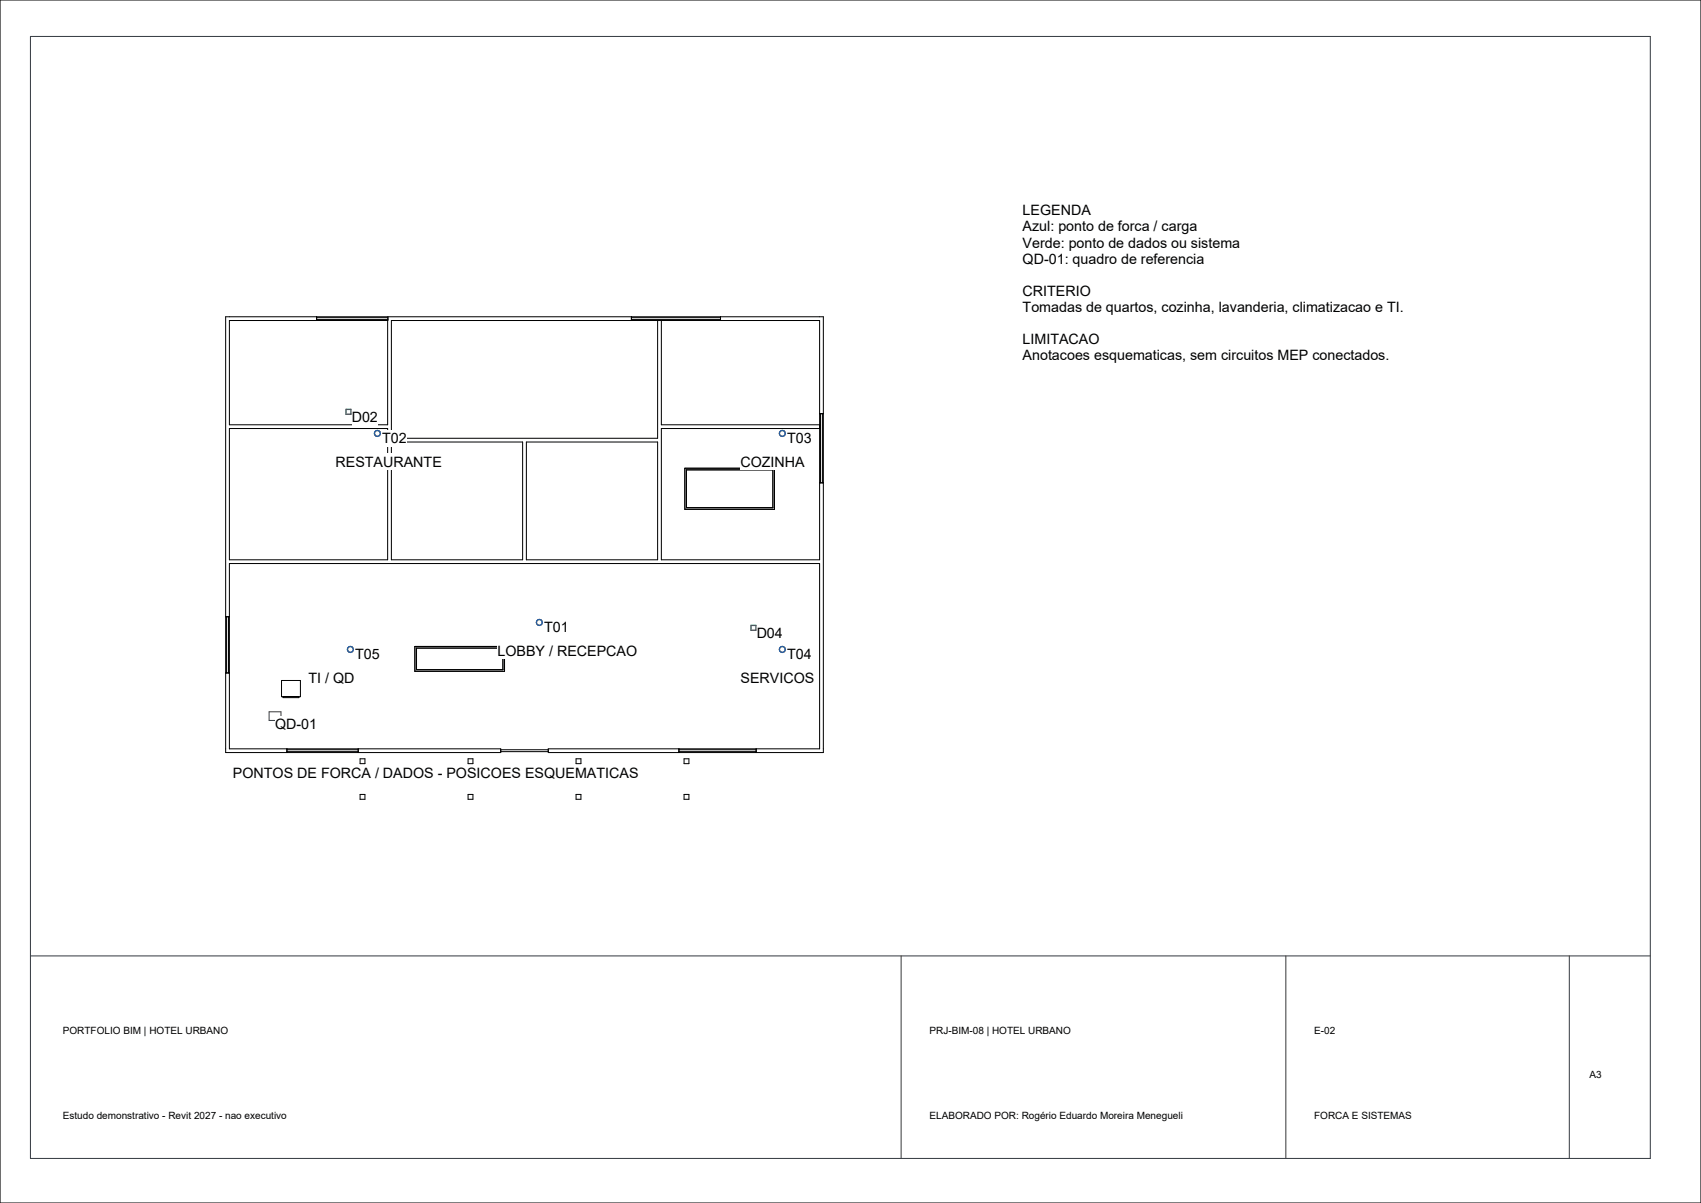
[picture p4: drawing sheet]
<svg xmlns="http://www.w3.org/2000/svg" width="420mm" height="297mm" viewBox="0 0 420 297" stroke-linecap="round" stroke-linejoin="round" font-family="sans-serif">
<defs><g id="words">
<g font-size="3.5">
<text x="252.5" y="53.2">LEGENDA</text>
<text x="252.5" y="57.1">Azul: ponto de forca / carga</text>
<text x="252.5" y="61.1">Verde: ponto de dados ou sistema</text>
<text x="252.5" y="65.1">QD-01: quadro de referencia</text>
<text x="252.5" y="73">CRITERIO</text>
<text x="252.5" y="77">Tomadas de quartos, cozinha, lavanderia, climatizacao e TI.</text>
<text x="252.5" y="84.9">LIMITACAO</text>
<text x="252.5" y="88.9">Anotacoes esquematicas, sem circuitos MEP conectados.</text>
<text x="86.8" y="104.2">D02</text>
<text x="94.4" y="109.4">T02</text>
<text x="194.4" y="109.4">T03</text>
<text x="82.8" y="115.2">RESTAURANTE</text>
<text x="182.8" y="115.2">COZINHA</text>
<text x="122.8" y="161.8">LOBBY / RECEPCAO</text>
<text x="134.4" y="156">T01</text>
<text x="186.8" y="157.5">D04</text>
<text x="87.7" y="162.7">T05</text>
<text x="194.4" y="162.7">T04</text>
<text x="76.2" y="168.5">TI / QD</text>
<text x="182.8" y="168.5">SERVICOS</text>
<text x="67.9" y="180">QD-01</text>
<text x="57.5" y="192.2">PONTOS DE FORCA / DADOS - POSICOES ESQUEMATICAS</text>
</g>
<g font-size="2.5">
<text x="15.5" y="255.2">PORTFOLIO BIM | HOTEL URBANO</text>
<text x="229.5" y="255.2">PRJ-BIM-08 | HOTEL URBANO</text>
<text x="324.5" y="255.2">E-02</text>
<text x="392.5" y="266.2">A3</text>
<text x="15.5" y="276.2">Estudo demonstrativo - Revit 2027 - nao executivo</text>
<text x="229.5" y="276.2">ELABORADO POR: Rogério Eduardo Moreira Menegueli</text>
<text x="324.5" y="276.2">FORCA E SISTEMAS</text>
</g>
</g></defs>
<g fill="none" stroke="#000" stroke-width=".25">
<path d="M55.7 78.2h147.6v107.6h-67.9v-.9h67v-45.8h-145.8v45.8h67v.9h-67.9zM78.2 78.2v.9M78.2 78.9h17.6M78.2 78.4h17.6M95.8 78.2v.9h-39.2v25.8h39.1v-25.8M155.9 78.2v.9M155.9 78.9h22M155.9 78.4h22M162.4 79.1v29.1h-65.8v-29.1h105.8v59.1h-39.1v-32.4h39.1M163.3 79.1v25.8h39.1M177.9 78.2v.9M56.6 105.8h39.1v32.4h-39.1z"/>
<path d="M96.6 109.1h32.4v29.1h-32.4zM130 109.1h32.4v29.1h-32.4zM169.1 115.6h22.1v10.1h-22.1zM169.5 116h21.3v9.3h-21.3zM202.4 119.2h.9M202.4 102.1h.9M202.6 102.1v17.1M203.1 102.1v17.1M55.7 152.3h.9M55.9 152.3v13.8M56.4 152.3v13.8M102.4 159.6h22.2v6.1h-22.2z"/>
<path d="M102.8 160h21.4v5.3h-21.4zM55.7 166.1h.9M69.5 168h4.7v4h-4.7zM69.9 171.9v.3h3.9v-.3M70.8 184.9v.9M70.8 185.5h17.6M70.8 185.1h17.6M88.4 184.9v.9M88.9 196.1h1.2v1.2h-1.2zM88.9 187.3h1.2v1.2h-1.2zM115.6 196.1h1.2v1.2h-1.2zM115.6 187.3h1.2v1.2h-1.2z"/>
<path d="M123.6 185.5h11.8M123.6 185.1h11.8M142.2 196.1h1.2v1.2h-1.2zM142.2 187.3h1.2v1.2h-1.2zM167.6 184.9v.9M167.6 185.5h19.1M167.6 185.1h19.1M168.9 196.1h1.2v1.2h-1.2zM168.9 187.3h1.2v1.2h-1.2zM186.7 184.9v.9"/>
</g>
<path d="M7.5 9h400v277h-400zM66.4 175.7h3v2.1h-3zM7.5 236h400M222.5 236v50M317.5 236v50M387.5 236v50" fill="none" stroke="#353b42" stroke-width=".25"/>
<g fill="none" stroke="#265b9e" stroke-width=".35">
<circle cx="93.2" cy="107" r=".73"/>
<circle cx="193.2" cy="107" r=".73"/>
<circle cx="133.2" cy="153.7" r=".73"/>
<circle cx="86.5" cy="160.3" r=".73"/>
<circle cx="193.2" cy="160.3" r=".73"/>
</g>
<path d="M85.4 101.1h1.2v1.2h-1.2zM185.4 154.4h1.2v1.2h-1.2z" fill="none" stroke="#268566" stroke-width=".35"/>
<g fill="#fff">
<path d="M122.8 158.6h34.1v4h-34.1z"/>
<path d="M82.8 112h26v4h-26z"/>
<path d="M182.8 112h15.7v4h-15.7z"/>
<path d="M182.8 165.3h18v4h-18z"/>
<path d="M76.2 165.3h11.4v4h-11.4z"/>
<path d="M67.9 176.8h10.3v3.9h-10.3z"/>
<path d="M134.4 152.9h6v3.9h-6z"/>
<path d="M94.4 106.2h6v4h-6z"/>
<path d="M86.8 101h6.4v4h-6.4z"/>
<path d="M194.4 106.2h6v4h-6z"/>
<path d="M194.4 159.5h6v4h-6z"/>
<path d="M186.8 154.3h6.4v4h-6.4z"/>
<path d="M87.7 159.5h6v4h-6z"/>
<path d="M57.5 189h99.1v3.9h-99.1z"/>
</g>
<path d="M0 0h420v297h-420z" fill="none" stroke="#000" stroke-width=".25"/>
<g fill="#fff">
<path d="M252.5 50h16.6v4h-16.6z"/>
<path d="M252.5 54h42.6v3.9h-42.6z"/>
<path d="M252.5 57.9h53v4h-53z"/>
<path d="M252.5 61.9h44.2v4h-44.2z"/>
<path d="M252.5 69.8h16.7v4h-16.7z"/>
<path d="M252.5 73.8h92.8v4h-92.8z"/>
<path d="M252.5 81.7h18.8v4h-18.8z"/>
<path d="M252.5 85.7h89.6v4h-89.6z"/>
<path d="M15.5 253h40.6v2.8h-40.6z"/>
<path d="M15.5 274h54.1v2.7h-54.1z"/>
<path d="M229.5 253h34.8v2.8h-34.8z"/>
<path d="M229.5 274h61.8v2.7h-61.8z"/>
<path d="M324.5 253h5.2v2.8h-5.2z"/>
<path d="M324.5 274h24.1v2.7h-24.1z"/>
<path d="M392.5 264h3v2.7h-3z"/>
</g>
<use href="#words"/>
</svg>
